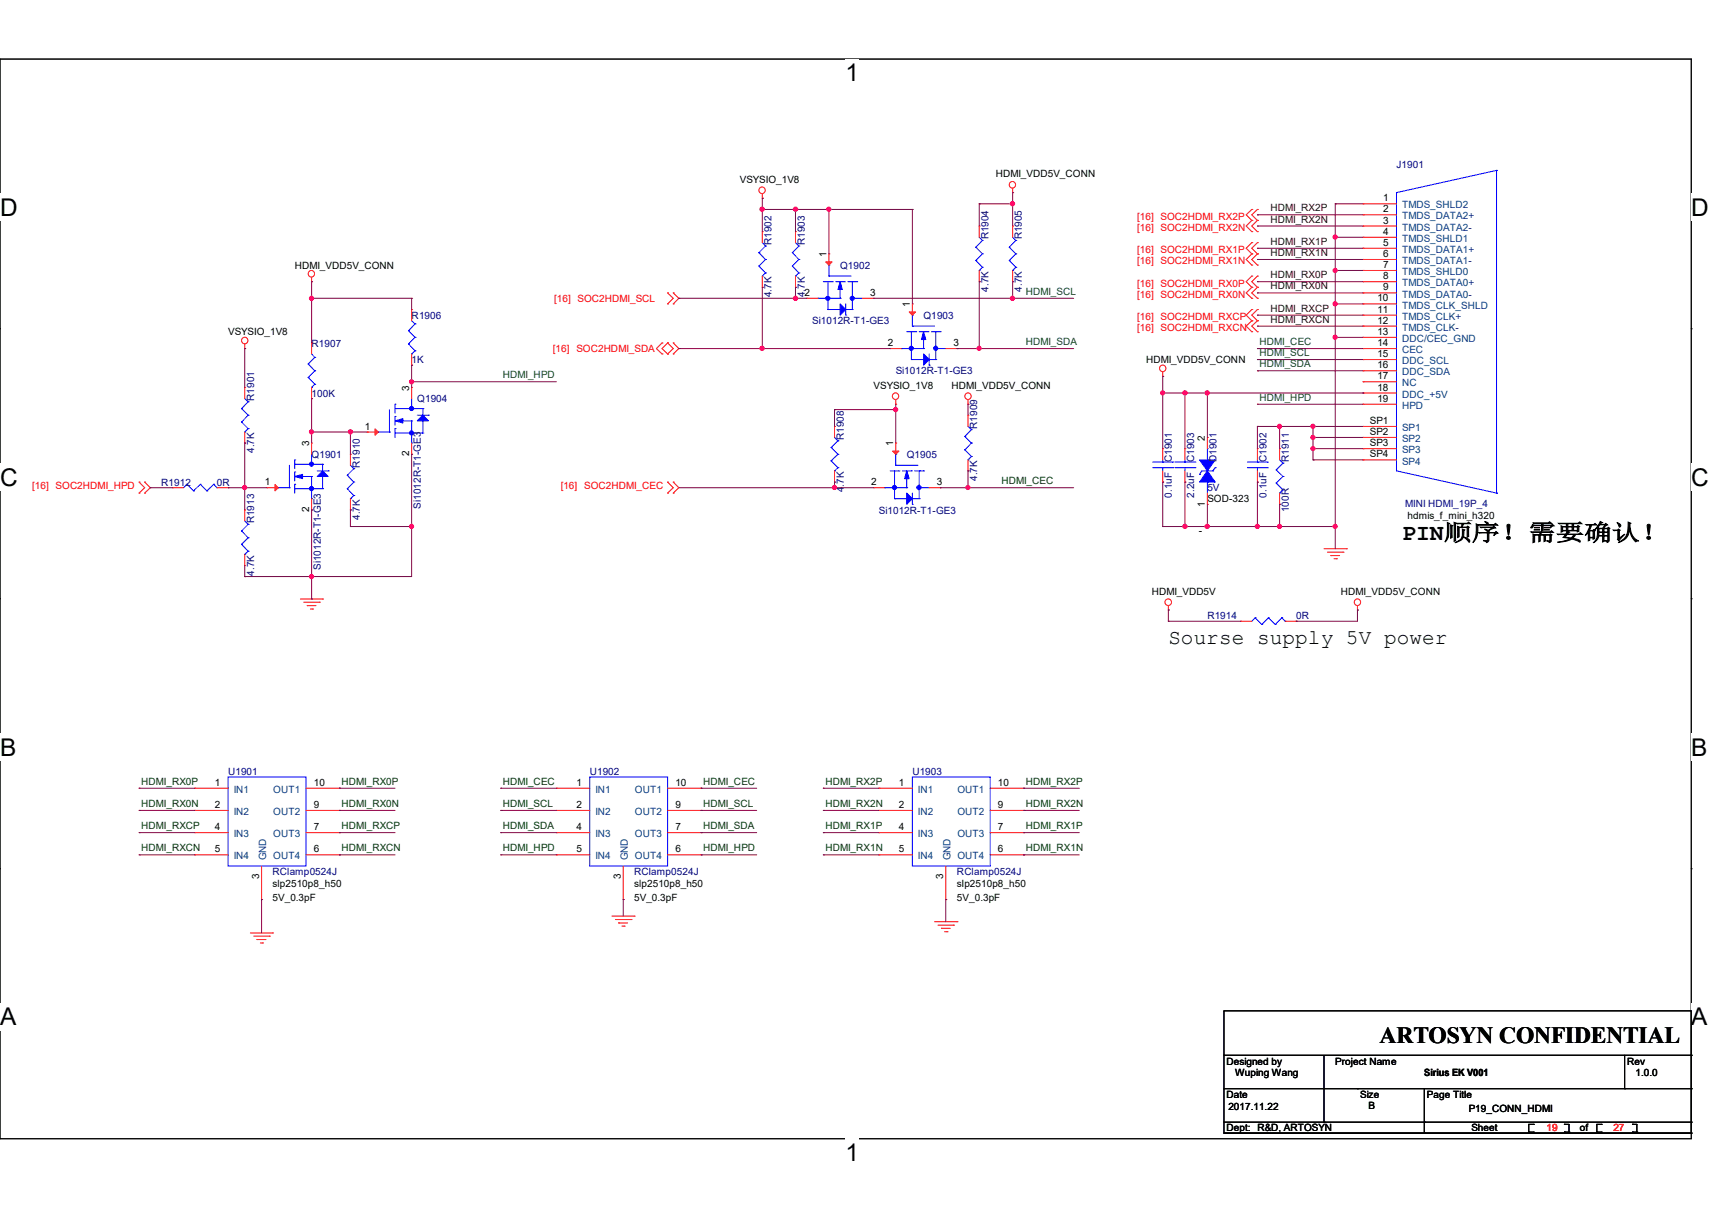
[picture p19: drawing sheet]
<svg xmlns="http://www.w3.org/2000/svg" width="297mm" height="210mm" viewBox="0 0 297 210" stroke-linecap="round" stroke-linejoin="round" font-family="sans-serif">
<defs><g id="words">
<g font-size="4.2">
<text x="146.7" y="14.1">1</text>
<text x="0" y="37.4">D</text>
<text x="293.4" y="37.4">D</text>
<text x="0" y="84.2">C</text>
<text x="293.4" y="84.2">C</text>
<text x="0" y="131">B</text>
<text x="293.4" y="131">B</text>
<text x="0" y="177.8">A</text>
<text x="293.4" y="177.8">A</text>
<text x="146.7" y="201.3">1</text>
</g>
<g font-size="4">
<text x="243.2" y="93.7">PIN顺序！需要确认！</text>
<text x="239.4" y="180.9">ARTOSYN CONFIDENTIAL</text>
</g>
<text font-size="3.6" x="202.7" y="111.6">Sourse supply 5V power</text>
<g font-size="1.7" fill="#000080">
<text x="242.3" y="29.2">J1901</text>
<text x="171.5" y="41.5" transform="rotate(-90 171.5 41.5)">R1904</text>
<text x="177.3" y="41.5" transform="rotate(-90 177.3 41.5)">R1905</text>
<text x="133.9" y="42.5" transform="rotate(-90 133.9 42.5)">R1902</text>
<text x="139.6" y="42.5" transform="rotate(-90 139.6 42.5)">R1903</text>
<text x="145.7" y="46.6">Q1902</text>
<text x="133.9" y="51.6" transform="rotate(-90 133.9 51.6)">4.7K</text>
<text x="139.6" y="51.6" transform="rotate(-90 139.6 51.6)">4.7K</text>
<text x="171.5" y="50.6" transform="rotate(-90 171.5 50.6)">4.7K</text>
<text x="177.3" y="50.6" transform="rotate(-90 177.3 50.6)">4.7K</text>
<text x="71.4" y="55.3">R1906</text>
<text x="140.9" y="56.3">Si1012R-T1-GE3</text>
<text x="160.2" y="55.3">Q1903</text>
<text x="54.1" y="60.1">R1907</text>
<text x="71.4" y="63">1K</text>
<text x="155.4" y="64.9">Si1012R-T1-GE3</text>
<text x="44.1" y="69.5" transform="rotate(-90 44.1 69.5)">R1901</text>
<text x="54.1" y="68.8">100K</text>
<text x="72.4" y="69.8">Q1904</text>
<text x="146.4" y="76.3" transform="rotate(-90 146.4 76.3)">R1908</text>
<text x="169.5" y="74.3" transform="rotate(-90 169.5 74.3)">R1909</text>
<text x="44.1" y="78.6" transform="rotate(-90 44.1 78.6)">4.7K</text>
<text x="54.1" y="79.4">Q1901</text>
<text x="62.4" y="81.1" transform="rotate(-90 62.4 81.1)">R1910</text>
<text x="157.3" y="79.4">Q1905</text>
<text x="169.5" y="83.4" transform="rotate(-90 169.5 83.4)">4.7K</text>
<text x="203.3" y="80.1" transform="rotate(-90 203.3 80.1)">C1901</text>
<text x="207.2" y="80.1" transform="rotate(-90 207.2 80.1)">C1903</text>
<text x="211.1" y="80.1" transform="rotate(-90 211.1 80.1)">D1901</text>
<text x="219.7" y="80.1" transform="rotate(-90 219.7 80.1)">C1902</text>
<text x="223.6" y="80.1" transform="rotate(-90 223.6 80.1)">R1911</text>
<text x="28" y="84.2">R1912</text>
<text x="37.6" y="84.2">0R</text>
<text x="73" y="88.2" transform="rotate(-90 73 88.2)">Si1012R-T1-GE3</text>
<text x="146.4" y="85.3" transform="rotate(-90 146.4 85.3)">4.7K</text>
<text x="152.5" y="89.1">Si1012R-T1-GE3</text>
<text x="203.3" y="86.3" transform="rotate(-90 203.3 86.3)">0.1uF</text>
<text x="207.2" y="86.3" transform="rotate(-90 207.2 86.3)">2.2uF</text>
<text x="209.5" y="85.2">5V</text>
<text x="219.7" y="86.3" transform="rotate(-90 219.7 86.3)">0.1uF</text>
<text x="223.6" y="88.8" transform="rotate(-90 223.6 88.8)">100R</text>
<text x="243.8" y="87.9">MINI HDMI_19P_4</text>
<text x="44.1" y="90.8" transform="rotate(-90 44.1 90.8)">R1913</text>
<text x="62.4" y="90.2" transform="rotate(-90 62.4 90.2)">4.7K</text>
<text x="44.1" y="99.8" transform="rotate(-90 44.1 99.8)">4.7K</text>
<text x="55.7" y="98.8" transform="rotate(-90 55.7 98.8)">Si1012R-T1-GE3</text>
<text x="209.5" y="107.4">R1914</text>
<text x="224.9" y="107.4">0R</text>
<text x="39.6" y="134.4">U1901</text>
<text x="102.3" y="134.4">U1902</text>
<text x="158.3" y="134.4">U1903</text>
<text x="47.3" y="151.8">RClamp0524J</text>
<text x="110" y="151.8">RClamp0524J</text>
<text x="166" y="151.8">RClamp0524J</text>
</g>
<g font-size="1.7">
<text x="128.4" y="31.7">VSYSIO_1V8</text>
<text x="172.8" y="30.8">HDMI_VDD5V_CONN</text>
<text x="239.9" y="34.9">1</text>
<text x="239.9" y="36.8">2</text>
<text x="239.9" y="38.8">3</text>
<text x="239.9" y="40.7">4</text>
<text x="51.1" y="46.6">HDMI_VDD5V_CONN</text>
<text x="143.4" y="44.6" transform="rotate(-90 143.4 44.6)">1</text>
<text x="239.9" y="42.6">5</text>
<text x="239.9" y="44.6">6</text>
<text x="239.9" y="46.5">7</text>
<text x="139.6" y="51.3">2</text>
<text x="151" y="51.3">3</text>
<text x="157.9" y="53.3" transform="rotate(-90 157.9 53.3)">1</text>
<text x="239" y="52.3">10</text>
<text x="239.9" y="48.4">8</text>
<text x="239.9" y="50.4">9</text>
<text x="39.6" y="58.2">VSYSIO_1V8</text>
<text x="239" y="54.2">11</text>
<text x="239" y="56.1">12</text>
<text x="239" y="58.1">13</text>
<text x="154" y="60">2</text>
<text x="165.4" y="60">3</text>
<text x="198.8" y="63">HDMI_VDD5V_CONN</text>
<text x="239" y="60">14</text>
<text x="239" y="61.9">15</text>
<text x="239" y="63.9">16</text>
<text x="239" y="65.8">17</text>
<text x="71" y="67.8" transform="rotate(-90 71 67.8)">3</text>
<text x="151.6" y="67.4">VSYSIO_1V8</text>
<text x="165.1" y="67.4">HDMI_VDD5V_CONN</text>
<text x="239" y="67.7">18</text>
<text x="239" y="69.7">19</text>
<text x="53.6" y="77.4" transform="rotate(-90 53.6 77.4)">3</text>
<text x="63.3" y="74.5">1</text>
<text x="155" y="77.4" transform="rotate(-90 155 77.4)">1</text>
<text x="209" y="76.5" transform="rotate(-90 209 76.5)">2</text>
<text x="237.7" y="73.5">SP1</text>
<text x="237.7" y="75.4">SP2</text>
<text x="237.7" y="77.4">SP3</text>
<text x="71" y="79.2" transform="rotate(-90 71 79.2)">2</text>
<text x="237.7" y="79.3">SP4</text>
<text x="45.9" y="84.2">1</text>
<text x="53.6" y="88.8" transform="rotate(-90 53.6 88.8)">2</text>
<text x="151.1" y="84.2">2</text>
<text x="162.6" y="84.2">3</text>
<text x="209" y="87.8" transform="rotate(-90 209 87.8)">1</text>
<text x="209.5" y="87.1">SOD-323</text>
<text x="208" y="92.5">-</text>
<text x="244.2" y="90">hdmis_f_mini_h320</text>
<text x="199.8" y="103.2">HDMI_VDD5V</text>
<text x="232.6" y="103.2">HDMI_VDD5V_CONN</text>
<text x="37.3" y="136.3">1</text>
<text x="54.4" y="136.3">10</text>
<text x="100" y="136.3">1</text>
<text x="117.2" y="136.3">10</text>
<text x="156" y="136.3">1</text>
<text x="173.1" y="136.3">10</text>
<text x="37.3" y="140.1">2</text>
<text x="37.3" y="144">4</text>
<text x="54.4" y="144">7</text>
<text x="54.4" y="140.1">9</text>
<text x="100" y="140.1">2</text>
<text x="100" y="144">4</text>
<text x="117.2" y="144">7</text>
<text x="117.2" y="140.1">9</text>
<text x="156" y="140.1">2</text>
<text x="156" y="144">4</text>
<text x="173.1" y="144">7</text>
<text x="173.1" y="140.1">9</text>
<text x="37.3" y="147.8">5</text>
<text x="54.4" y="147.8">6</text>
<text x="100" y="147.8">5</text>
<text x="117.2" y="147.8">6</text>
<text x="156" y="147.8">5</text>
<text x="173.1" y="147.8">6</text>
<text x="45" y="152.5" transform="rotate(-90 45 152.5)">3</text>
<text x="47.3" y="153.8">slp2510p8_h50</text>
<text x="107.7" y="152.5" transform="rotate(-90 107.7 152.5)">3</text>
<text x="110" y="153.8">slp2510p8_h50</text>
<text x="163.7" y="152.5" transform="rotate(-90 163.7 152.5)">3</text>
<text x="166" y="153.8">slp2510p8_h50</text>
<text x="47.3" y="156.2">5V_0.3pF</text>
<text x="110" y="156.2">5V_0.3pF</text>
<text x="166" y="156.2">5V_0.3pF</text>
<text x="212.8" y="184.6">Designed by</text>
<text x="231.6" y="184.6">Project Name</text>
<text x="282.3" y="184.6">Rev</text>
<text x="212.8" y="190.4">Date</text>
<text x="214.3" y="186.6">Wuping Wang</text>
<text x="236" y="190.4">Size</text>
<text x="247.1" y="186.6">Sirius EK V001</text>
<text x="247.6" y="190.4">Page Title</text>
<text x="283.8" y="186.6">1.0.0</text>
<text x="212.8" y="196.2">Dept: R&amp;D, ARTOSYN</text>
<text x="213.1" y="192.5">2017.11.22</text>
<text x="237.4" y="192.4">B</text>
<text x="254.8" y="192.9">P19_CONN_HDMI</text>
<text x="255.3" y="196.2">Sheet</text>
<text x="274.1" y="196.2">of</text>
</g>
<g font-size="1.7" fill="#f00">
<text x="197.3" y="38.1">[16] SOC2HDMI_RX2P</text>
<text x="197.3" y="40">[16] SOC2HDMI_RX2N</text>
<text x="197.3" y="43.9">[16] SOC2HDMI_RX1P</text>
<text x="197.3" y="45.8">[16] SOC2HDMI_RX1N</text>
<text x="96.1" y="52.4">[16] SOC2HDMI_SCL</text>
<text x="197.3" y="49.7">[16] SOC2HDMI_RX0P</text>
<text x="197.3" y="51.6">[16] SOC2HDMI_RX0N</text>
<text x="197.3" y="55.5">[16] SOC2HDMI_RXCP</text>
<text x="197.3" y="57.4">[16] SOC2HDMI_RXCN</text>
<text x="95.9" y="61.1">[16] SOC2HDMI_SDA</text>
<text x="5.6" y="84.8">[16] SOC2HDMI_HPD</text>
<text x="97.3" y="84.8">[16] SOC2HDMI_CEC</text>
<text x="268.3" y="196.2">19</text>
<text x="279.9" y="196.2">27</text>
</g>
<g font-size="1.7" fill="#400000">
<text x="220.4" y="36.7">HDMI_RX2P</text>
<text x="220.4" y="38.6">HDMI_RX2N</text>
<text x="220.4" y="42.5">HDMI_RX1P</text>
<text x="220.4" y="44.4">HDMI_RX1N</text>
<text x="220.4" y="48.3">HDMI_RX0P</text>
<text x="220.4" y="50.2">HDMI_RX0N</text>
<text x="220.4" y="54.1">HDMI_RXCP</text>
<text x="220.4" y="56">HDMI_RXCN</text>
</g>
<g font-size="1.7" fill="#004080">
<text x="243.2" y="36.2">TMDS_SHLD2</text>
<text x="243.2" y="38.1">TMDS_DATA2+</text>
<text x="243.2" y="40">TMDS_DATA2-</text>
<text x="243.2" y="42">TMDS_SHLD1</text>
<text x="243.2" y="43.9">TMDS_DATA1+</text>
<text x="243.2" y="45.8">TMDS_DATA1-</text>
<text x="243.2" y="47.7">TMDS_SHLD0</text>
<text x="243.2" y="49.7">TMDS_DATA0+</text>
<text x="243.2" y="51.6">TMDS_DATA0-</text>
<text x="243.2" y="53.5">TMDS_CLK_SHLD</text>
<text x="243.2" y="55.5">TMDS_CLK+</text>
<text x="243.2" y="57.4">TMDS_CLK-</text>
<text x="243.2" y="59.3">DDC/CEC_GND</text>
<text x="243.2" y="61.3">CEC</text>
<text x="243.2" y="63.2">DDC_SCL</text>
<text x="243.2" y="65.1">DDC_SDA</text>
<text x="243.2" y="67">NC</text>
<text x="243.2" y="69">DDC_+5V</text>
<text x="243.2" y="70.9">HPD</text>
<text x="243.2" y="74.8">SP1</text>
<text x="243.2" y="76.7">SP2</text>
<text x="243.2" y="78.6">SP3</text>
<text x="243.2" y="80.6">SP4</text>
<text x="40.6" y="137.5">IN1</text>
<text x="47.4" y="137.5">OUT1</text>
<text x="103.3" y="137.5">IN1</text>
<text x="110.1" y="137.5">OUT1</text>
<text x="159.3" y="137.5">IN1</text>
<text x="166.1" y="137.5">OUT1</text>
<text x="40.6" y="141.3">IN2</text>
<text x="47.4" y="141.3">OUT2</text>
<text x="103.3" y="141.3">IN2</text>
<text x="110.1" y="141.3">OUT2</text>
<text x="159.3" y="141.3">IN2</text>
<text x="166.1" y="141.3">OUT2</text>
<text x="40.6" y="145.2">IN3</text>
<text x="40.6" y="149.1">IN4</text>
<text x="46.2" y="149.2" transform="rotate(-90 46.2 149.2)">GND</text>
<text x="47.4" y="149.1">OUT4</text>
<text x="47.4" y="145.2">OUT3</text>
<text x="103.3" y="145.2">IN3</text>
<text x="103.3" y="149.1">IN4</text>
<text x="108.9" y="149.2" transform="rotate(-90 108.9 149.2)">GND</text>
<text x="110.1" y="149.1">OUT4</text>
<text x="110.1" y="145.2">OUT3</text>
<text x="159.3" y="145.2">IN3</text>
<text x="159.3" y="149.1">IN4</text>
<text x="164.9" y="149.2" transform="rotate(-90 164.9 149.2)">GND</text>
<text x="166.1" y="149.1">OUT4</text>
<text x="166.1" y="145.2">OUT3</text>
</g>
<g font-size="1.7" fill="#004040">
<text x="178" y="51.1">HDMI_SCL</text>
<text x="178" y="59.9">HDMI_SDA</text>
<text x="218.5" y="59.9">HDMI_CEC</text>
<text x="87.2" y="65.6">HDMI_HPD</text>
<text x="218.5" y="61.8">HDMI_SCL</text>
<text x="218.5" y="63.7">HDMI_SDA</text>
<text x="218.5" y="69.5">HDMI_HPD</text>
</g>
<g font-size="1.7" fill="#004000">
<text x="173.7" y="84">HDMI_CEC</text>
<text x="24.5" y="136.1">HDMI_RX0P</text>
<text x="59.3" y="136.1">HDMI_RX0P</text>
<text x="87.2" y="136.1">HDMI_CEC</text>
<text x="122" y="136.1">HDMI_CEC</text>
<text x="143.2" y="136.1">HDMI_RX2P</text>
<text x="178" y="136.1">HDMI_RX2P</text>
<text x="24.5" y="140">HDMI_RX0N</text>
<text x="24.5" y="143.8">HDMI_RXCP</text>
<text x="59.3" y="140">HDMI_RX0N</text>
<text x="59.3" y="143.8">HDMI_RXCP</text>
<text x="87.2" y="140">HDMI_SCL</text>
<text x="87.2" y="143.8">HDMI_SDA</text>
<text x="122" y="140">HDMI_SCL</text>
<text x="122" y="143.8">HDMI_SDA</text>
<text x="143.2" y="140">HDMI_RX2N</text>
<text x="143.2" y="143.8">HDMI_RX1P</text>
<text x="178" y="140">HDMI_RX2N</text>
<text x="178" y="143.8">HDMI_RX1P</text>
<text x="24.5" y="147.7">HDMI_RXCN</text>
<text x="59.3" y="147.7">HDMI_RXCN</text>
<text x="87.2" y="147.7">HDMI_HPD</text>
<text x="122" y="147.7">HDMI_HPD</text>
<text x="143.2" y="147.7">HDMI_RX1N</text>
<text x="178" y="147.7">HDMI_RX1N</text>
</g>
</g></defs>
<path d="M0 10.2h293.4v187.3h-293.4z" fill="none" stroke="#000" stroke-width=".17"/>
<g fill="#fff">
<path d="M146.7 10.2h2.4v4.8h-2.4z"/>
<path d="M146.7 197.5h2.4v4.7h-2.4z"/>
<path d="M0 33.6h3v4.8h-3z"/>
<path d="M293.4 33.6h3.1v4.8h-3.1z"/>
<path d="M0 80.4h3v4.7h-3z"/>
<path d="M293.4 80.4h3.1v4.7h-3.1z"/>
</g>
<path d="M0 57h.1M293.4 57h.1" fill="none" stroke="#000" stroke-width=".17"/>
<g fill="#fff">
<path d="M0 127.2h2.8v4.8h-2.8z"/>
<path d="M293.4 127.2h2.8v4.8h-2.8z"/>
</g>
<path d="M0 103.8h.1M293.4 103.8h.1" fill="none" stroke="#000" stroke-width=".17"/>
<g fill="#fff">
<path d="M0 174h2.8v4.8h-2.8z"/>
<path d="M293.3 174h2.9v4.8h-2.9z"/>
</g>
<g fill="none" stroke="#000" stroke-width=".17">
<path d="M0 150.7h.1M293.4 150.7h.1M212.3 175.3h81.1v21.2h-81.1zM212.3 183h81.1M212.3 194.6h81.1M212.3 188.8h81.1M212.3 196.5h81.1M229.7 194.6h.1M229.7 183v11.6M235.5 188.8h.1M247.1 194.6h.1M247.1 196.5h.1"/>
<path d="M247.1 188.8v7.7M265.2 196.3h.1M265.2 196.3h.8M266 195h.1M266 196.3h.1M266 195h-.8v1.3M271.4 196.3h.1M271.4 195h.1M271.4 195h.8v1.3M271.4 196.3h.8M272.2 196.3h.1M277 196.3h.1"/>
<path d="M277 196.3h.8M277.8 195h.1M277.8 196.3h.1M277.8 195h-.8v1.3M281.9 188.8h.1M281.9 183v5.8M283.2 196.3h.1M283.2 195h.1M283.2 195h.8v1.3M283.2 196.3h.8M284 196.3h.1M293.4 183h.1"/>
<path d="M293.4 194.6h.1M293.4 188.8h.1M293.4 196.5h.1"/>
</g>
<g fill="none" stroke="#f00" stroke-width=".17">
<path d="M132.2 34.4h.1M132.2 33.6v.8M169.9 39.2h.1M169.9 39.2v1.9M175.7 33.4h.1M175.7 39.2h.1M175.7 32.6v.8M175.7 39.2v1.9M217.2 36.3h.1M217.2 38.2h.1M217.2 36.3l-1 1 1 .9M217.2 38.2l-1 1 1 1"/>
<path d="M218.1 36.3h.1M218.1 38.2h.1M218.1 36.3l-.9 1 .9 .9M218.1 38.2l-.9 1 .9 1M236.5 35.3h.1M236.5 37.3h.1M236.5 39.2h.1M236.5 35.3h5.8M236.5 37.3h5.8M236.5 39.2h5.8M42.5 59.6v.9M54.1 48.9h.1"/>
<path d="M54.1 59.5h.1M54.1 48.1v.8M54.1 59.5v1.9M71.4 53.7h.1M71.4 53.7v1.9M114.9 59.5h.1M114.9 59.5l-1 1 1 .9M115.8 59.5h.1M115.8 52.7h.1M115.8 50.8h.1M115.8 59.5l1 1-1 .9M115.8 59.5l-.9 1 .9 .9"/>
<path d="M115.8 50.8l1 .9-1 1M116.8 59.5h.1M116.8 50.8h.1M116.8 52.7h.1M116.8 59.5l1 1-1 .9M116.8 50.8l1 .9-1 1M132.2 40.2h.1M132.2 49.8h.1M132.2 40.2v1.9M132.2 47.9v1.9M138 40.2h.1M138 49.8h.1"/>
<path d="M138 40.2v1.9M138 47.9v1.9M140 51.7h.1M140 51.7h1.9M143.8 44h.1M143.8 44v2M149.6 51.7h2M151.6 51.7h.1M158.3 52.7h.1M158.3 52.7v2M169.9 48.9h.1M169.9 46.9v2"/>
<path d="M175.7 48.9h.1M175.7 46.9v2M217.2 40.2h.1M217.2 42.1h.1M217.2 44h.1M217.2 46h.1M217.2 47.9h.1M217.2 49.8h.1M217.2 51.7h.1M217.2 53.7h.1M217.2 55.6h.1M217.2 57.5h.1"/>
<path d="M217.2 42.1l-1 1 1 .9M217.2 44l-1 1 1 1M217.2 47.9l-1 1 1 .9M217.2 49.8l-1 1 1 .9M217.2 53.7l-1 1 1 .9M217.2 55.6l-1 1 1 .9M218.1 40.2h.1M218.1 42.1h.1M218.1 44h.1M218.1 46h.1M218.1 47.9h.1M218.1 49.8h.1"/>
<path d="M218.1 51.7h.1M218.1 53.7h.1M218.1 55.6h.1M218.1 57.5h.1M218.1 42.1l-.9 1 .9 .9M218.1 44l-.9 1 .9 1M218.1 47.9l-.9 1 .9 .9M218.1 49.8l-.9 1 .9 .9M218.1 53.7l-.9 1 .9 .9M218.1 55.6l-.9 1 .9 .9M236.5 41.1h.1M236.5 43.1h.1"/>
<path d="M236.5 45h.1M236.5 46.9h.1M236.5 48.9h.1M236.5 50.8h.1M236.5 52.7h.1M236.5 54.7h.1M236.5 56.6h.1M236.5 58.5h.1M236.5 41.1h5.8M236.5 43.1h5.8M236.5 45h5.8M236.5 46.9h5.8"/>
<path d="M236.5 48.9h5.8M236.5 50.8h5.8M236.5 52.7h5.8M236.5 54.7h5.8M236.5 56.6h5.8M236.5 58.5h5.8M42.5 60.5h.1M42.5 67.2h.1M42.5 76.8h.1M42.5 67.2v1.9M42.5 74.9v1.9M54.1 69.1h.1"/>
<path d="M54.1 76.8h.1M54.1 67.2v1.9M54.1 76.8v2M60.8 78.8h.1M60.8 78.8v1.9M63.7 74.9h.1M63.7 74.9h1.9M71.4 63.3h.1M71.4 67.2h.1M71.4 78.8h.1M71.4 61.4v1.9M71.4 67.2v1.9"/>
<path d="M71.4 76.8v2M114.9 61.4h.1M115.8 61.4h.1M116.8 61.4h.1M144.8 74h.1M144.8 74v1.9M154.4 60.5h.1M154.4 60.5h2M155.4 70.1h.1M155.4 76.8h.1M155.4 69.3v.8M155.4 76.8v2"/>
<path d="M164.1 60.5h1.9M166 60.5h.1M167.9 70.1h.1M167.9 72h.1M167.9 69.3v.8M167.9 72v2M167.9 79.8v1.9M201.7 65.3h.1M201.7 77.8h.1M201.7 64.5v.8M201.7 77.8v2M205.6 77.8h.1"/>
<path d="M205.6 77.8v2M209.5 75.9h.1M209.5 75.9v1.9M218.1 77.8h.1M218.1 77.8v2M222 77.8h.1M222 77.8v2M236.5 60.5h.1M236.5 62.4h.1M236.5 64.3h.1M236.5 66.2h.1M236.5 68.2h.1"/>
<path d="M236.5 70.1h.1M236.5 74h.1M236.5 75.9h.1M236.5 77.8h.1M236.5 79.8h.1M236.5 60.5h5.8M236.5 62.4h5.8M236.5 64.3h5.8M236.5 66.2h5.8M236.5 68.2h5.8M236.5 70.1h5.8M236.5 74h5.8"/>
<path d="M236.5 75.9h5.8M236.5 77.8h5.8M236.5 79.8h5.8M24.1 83.6h.1M24.1 85.5h.1M24.1 83.6l1 1-1 .9M25.1 85.5h.1M25.1 83.6h.1M25.1 83.6l1 1-1 .9M29.9 84.6h.1M29.9 84.6h1.9M37.6 84.6h2"/>
<path d="M39.6 84.6h.1M42.5 88.4h.1M42.5 98.1h.1M42.5 88.4v1.9M42.5 96.1v2M46.3 84.6h.1M46.3 84.6h2M54.1 88.4h.1M54.1 86.5v1.9M60.8 88.4h.1M60.8 86.5v1.9M115.8 83.6h.1"/>
<path d="M115.8 85.5h.1M115.8 83.6l1 1-1 .9M116.8 85.5h.1M116.8 83.6h.1M116.8 83.6l1 1-1 .9M144.8 83.6h.1M144.8 81.7v1.9M151.6 84.6h.1M151.6 84.6h1.9M161.2 84.6h1.9M163.1 84.6h.1M167.9 81.7h.1"/>
<path d="M201.7 83.6h.1M201.7 81.7v1.9M205.6 83.6h.1M205.6 81.7v1.9M209.5 87.5h.1M209.5 85.5v2M218.1 83.6h.1M218.1 81.7v1.9M222 87.5h.1M222 85.5v2M229.7 95.2h3.9M230.3 95.8h2.7"/>
<path d="M230.9 96.4h.1M230.9 96.4h1.5M231.4 96.9h.5M231.9 96.9h.1M233 95.8h.1M233.6 95.2h.1M52.1 103.9h3.9M52.7 104.4h2.7M53.3 105h.1M53.3 105h1.5M53.8 105.6h.4M54.2 105.6h.1"/>
<path d="M55.4 104.4h.1M56 103.9h.1M202.7 105.8h.1M202.7 105v.8M215.2 107.7h.1M215.2 107.7h2M223 107.7h1.9M224.9 107.7h.1M235.5 105.8h.1M235.5 105v.8M33.8 136.7h.1M33.8 136.7h5.8"/>
<path d="M53.1 136.7h5.8M58.9 136.7h.1M96.5 136.7h.1M96.5 136.7h5.8M115.8 136.7h5.8M121.6 136.7h.1M152.5 136.7h.1M152.5 136.7h5.8M171.8 136.7h5.8M177.6 136.7h.1M33.8 140.5h.1M33.8 144.4h.1"/>
<path d="M33.8 148.3h.1M33.8 140.5h5.8M33.8 144.4h5.8M33.8 148.3h5.8M45.4 156h.1M45.4 150.2v5.8M53.1 140.5h5.8M53.1 144.4h5.8M53.1 148.3h5.8M58.9 148.3h.1M58.9 144.4h.1M58.9 140.5h.1"/>
<path d="M96.5 140.5h.1M96.5 144.4h.1M96.5 148.3h.1M96.5 140.5h5.8M96.5 144.4h5.8M96.5 148.3h5.8M106.2 158.9h3.8M106.8 159.5h2.7M108.1 156h.1M108.1 150.2v5.8M109.5 159.5h.1M110 158.9h.1"/>
<path d="M115.8 140.5h5.8M115.8 144.4h5.8M115.8 148.3h5.8M121.6 148.3h.1M121.6 144.4h.1M121.6 140.5h.1M152.5 140.5h.1M152.5 144.4h.1M152.5 148.3h.1M152.5 140.5h5.8M152.5 144.4h5.8M152.5 148.3h5.8"/>
<path d="M162.1 159.9h3.9M164.1 156h.1M164.1 150.2v5.8M166 159.9h.1M171.8 140.5h5.8M171.8 144.4h5.8M171.8 148.3h5.8M177.6 148.3h.1M177.6 144.4h.1M177.6 140.5h.1M43.4 161.8h3.9M44 162.3h2.7"/>
<path d="M44.6 162.9h.1M44.6 162.9h1.5M45.2 163.5h.4M45.6 163.5h.1M46.7 162.3h.1M47.3 161.8h.1M107.3 160.1h.1M107.3 160.1h1.6M107.9 160.6h.4M108.3 160.6h.1M162.7 160.4h2.7M163.3 161h.1"/>
<path d="M163.3 161h1.5M163.9 161.6h.4M164.3 161.6h.1M165.4 160.4h.1"/>
<circle cx="132.2" cy="33" r=".56"/>
<circle cx="175.6" cy="32" r=".56"/>
<circle cx="42.4" cy="59.1" r=".56"/>
<circle cx="54" cy="47.5" r=".56"/>
<circle cx="155.4" cy="68.7" r=".56"/>
<circle cx="167.9" cy="68.7" r=".56"/>
<circle cx="201.7" cy="63.9" r=".56"/>
<circle cx="202.7" cy="104.4" r=".57"/>
<circle cx="235.5" cy="104.4" r=".56"/>
</g>
<g fill="none" stroke="#00f" stroke-width=".17">
<path d="M242.3 33.4h.1M242.3 33.4v48.3l17.3 3.8M259.6 29.5h.1M259.6 29.5l-17.3 3.9M259.6 29.5v56M70.9 57.4h.1M70.9 59.6h.1M70.9 57.4l1.1 1.1M70.9 59.6l1.1 1.2M71.4 55.6l.6 .6M72 56.2h.1M72 58.5h.1"/>
<path d="M72 56.2l-1.1 1.2M72 58.5l-1.1 1.1M131.7 43.8h.1M131.7 46.1h.1M131.7 43.8l1.1 1.2M131.7 46.1l1.1 1.2M132.2 47.9h.1M132.2 42.1l.6 .6M132.8 42.7h.1M132.8 45h.1M132.8 47.3h.1M132.8 42.7l-1.1 1.1"/>
<path d="M132.8 45l-1.1 1.1M132.8 47.3l-.6 .6M137.5 43.8h.1M137.5 46.1h.1M137.5 43.8l1.1 1.2M137.5 46.1l1.1 1.2M138 47.9h.1M138 42.1l.6 .6M138.6 42.7h.1M138.6 45h.1M138.6 47.3h.1M138.6 42.7l-1.1 1.1"/>
<path d="M138.6 45l-1.1 1.1M138.6 47.3l-.6 .6M141.9 51.7h.1M141.9 51.7h3.9M142.8 48.9h1.6M143.6 53.7h.1M143.6 48.9v4.8M143.6 53.7h2.2M143.8 47.9h.1M143.8 46h.1M143.8 47.9h3.9M143.8 46v1.9"/>
<path d="M144.4 48.9h.1M145 48.9h1.5M145.8 53.7h.1M145.8 51.7h.1M145.8 49.8v1.9M146.5 48.9h.1M146.7 54.7h.1M146.7 52.7v2M146.7 53.7h1.2M147.1 48.9h1.5M147.9 53.7h.1M147.9 48.9h.1"/>
<path d="M147.9 51.7h.1M147.9 48.9v4.8M147.9 51.7h1.7M148.6 48.9h.1M157.3 57.5h1.6M158.1 57.5v4.9M158.3 56.6h.1M158.3 54.7h.1M158.3 54.7v1.9M158.3 56.6h3.8M158.9 57.5h.1M159.5 57.5h1.5"/>
<path d="M160.2 58.5v2M161 57.5h.1M161.6 57.5h1.5M162.3 57.5h.1M162.3 57.5v4.9M163.1 57.5h.1M169.3 42.9h.1M169.3 45.2h.1M169.3 42.9l1.1 1.1M169.3 45.2l1.1 1.2M169.9 46.9h.1M169.9 41.1l.5 .6"/>
<path d="M170.4 41.7h.1M170.4 44h.1M170.4 46.4h.1M170.4 41.7l-1.1 1.2M170.4 44l-1.1 1.2M170.4 46.4l-.5 .5M175.1 42.9h.1M175.1 45.2h.1M175.1 42.9l1.1 1.1M175.1 45.2l1.1 1.2M175.7 46.9h.1M175.7 41.1l.5 .6"/>
<path d="M176.2 41.7h.1M176.2 44h.1M176.2 46.4h.1M176.2 41.7l-1.1 1.2M176.2 44l-1.1 1.2M176.2 46.4l-.5 .5M41.9 70.9h.1M41.9 73.2h.1M41.9 70.9l1.2 1.1M41.9 73.2l1.2 1.1M42.5 74.9h.1M42.5 69.1l.6 .6"/>
<path d="M43.1 69.7h.1M43.1 72h.1M43.1 74.3h.1M43.1 69.7l-1.2 1.2M43.1 72l-1.2 1.2M43.1 74.3l-.6 .6M51.1 79.8h.1M51.1 79.8v1.5M53.5 63.1h.1M53.5 65.4h.1M53.5 63.1l1.1 1.2M53.5 65.4l1.1 1.2"/>
<path d="M54.1 67.2h.1M54.1 61.4l.5 .6M54.1 78.8v1.7M54.6 62h.1M54.6 64.3h.1M54.6 66.6h.1M54.6 62l-1.1 1.1M54.6 64.3l-1.1 1.1M54.6 66.6l-.5 .6M65.6 74.9h.1M65.6 74.9h2M67.6 74.9h.1"/>
<path d="M67.6 71v3.9M68.5 74.3h.1M68.5 72.2h.1M68.5 70.1h.1M68.5 70.9h.1M68.5 70.1v1.5M68.5 72.2v1.5M68.5 74.3v1.6M68.5 75.1h4.9M68.5 70.9h4.9M69.5 73h1.9M71.4 61.4h.1"/>
<path d="M71.4 70.9h.1M71.4 73h.1M71.4 76.8h.1M71.4 69.1v1.8M71.4 73v3.8M72 60.8h.1M72 60.8l-.6 .6M72.4 72h1.9M73.4 75.1h.1M73.4 73h.1M73.4 70.9h.1M73.4 70.9v1.1"/>
<path d="M73.4 73v2.1M74.3 72h.1M144.2 77.6h.1M144.2 79.9h.1M144.2 77.6l1.2 1.2M144.2 79.9l1.2 1.2M144.8 75.9l.6 .6M145.4 76.5h.1M145.4 78.8h.1M145.4 76.5l-1.2 1.1M145.4 78.8l-1.2 1.1M155.4 78.8h.1"/>
<path d="M155.4 78.8v1.9M156.4 60.5h.1M156.4 60.5h3.8M158.1 62.4h.1M158.1 62.4h2.1M160.2 62.4h.1M160.2 60.5h.1M161.2 63.3h.1M161.2 61.4v1.9M161.2 62.4h1.1M162.3 62.4h.1M162.3 60.5h.1"/>
<path d="M162.3 60.5h1.8M167.4 75.7h.1M167.4 78h.1M167.4 75.7l1.1 1.1M167.4 78l1.1 1.2M167.9 79.8h.1M167.9 74l.6 .5M168.5 74.5h.1M168.5 76.8h.1M168.5 79.2h.1M168.5 74.5l-1.1 1.2M168.5 76.8l-1.1 1.2"/>
<path d="M168.5 79.2l-.6 .6M201.7 79.8v.3M205.6 79.8v.3M209.5 77.8h.1M209.5 77.8v2M218.1 79.8v.3M222 79.8l.6 .5M32.4 84h.1M32.4 84l-.6 .6M32.4 84l1.2 1.1M33.6 85.1h.1M34.8 84h.1"/>
<path d="M34.8 84l-1.2 1.1M34.8 84l1.1 1.1M35.9 85.1h.1M37.1 84h.1M37.1 84l-1.2 1.1M37.1 84l.5 .6M37.6 84.6h.1M41.9 92.1h.1M41.9 94.4h.1M41.9 92.1l1.2 1.2M41.9 94.4l1.2 1.2M42.5 96.1h.1"/>
<path d="M42.5 90.3l.6 .6M43.1 90.9h.1M43.1 93.3h.1M43.1 95.6h.1M43.1 90.9l-1.2 1.2M43.1 93.3l-1.2 1.1M43.1 95.6l-.6 .5M48.3 84.6h.1M48.3 84.6h1.9M50.2 84.6h.1M50.2 80.7v3.9M51.1 84h.1"/>
<path d="M51.1 81.9h.1M51.1 80.5h.1M51.1 81.9v1.5M51.1 84v1.5M51.1 84.8h4.9M51.1 80.5h4.9M52.1 82.6h2M54.1 80.5h.1M54.1 82.6h.1M54.1 86.5h.1M54.1 82.6v3.9M55 81.7h1.9"/>
<path d="M56 84.8h.1M56 82.6h.1M56 80.5h.1M56 80.5v1.2M56 82.6v2.2M56.9 81.7h.1M60.2 82.4h.1M60.2 84.8h.1M60.2 82.4l1.2 1.2M60.2 84.8l1.2 1.1M60.8 86.5h.1M60.8 80.7l.6 .6"/>
<path d="M61.4 81.3h.1M61.4 83.6h.1M61.4 85.9h.1M61.4 81.3l-1.2 1.1M61.4 83.6l-1.2 1.2M61.4 85.9l-.6 .6M144.8 81.7h.1M145.4 81.1h.1M145.4 81.1l-.6 .6M153.5 84.6h.1M153.5 84.6h3.8M154.4 81.7h1.6"/>
<path d="M155.2 86.5h.1M155.2 81.7v4.8M155.2 86.5h2.1M155.4 80.7h.1M155.4 80.7h3.9M156 81.7h.1M156.5 81.7h1.6M157.3 86.5h.1M157.3 84.6h.1M157.3 82.6v2M158.1 81.7h.1M158.3 87.5h.1"/>
<path d="M158.3 85.5v2M158.3 86.5h1.2M158.7 81.7h1.5M159.5 86.5h.1M159.5 81.7h.1M159.5 84.6h.1M159.5 84.6h1.7M159.5 81.7v4.8M160.2 81.7h.1M200 81.1h3.5M200 80.1h3.5M201.7 80.1h.1"/>
<path d="M201.7 81.1h.1M201.7 81.1v.6M203.5 81.1h.1M203.5 80.1h.1M203.8 81.1h3.5M203.8 80.1h3.5M205.6 80.1h.1M205.6 81.1h.1M205.6 81.1v.6M207.3 81.1h.1M207.3 80.1h.1M208.1 82.3h.1"/>
<path d="M209.5 83.6h.1M209.5 83.6v1.9M210.4 81.7h.1M210.4 81.7h-1.9l-.4 .6M210.8 81.1h.1M210.8 81.1l-.4 .6M216.4 81.1h3.5M216.4 80.1h3.5M218.1 80.1h.1M218.1 81.1h.1M218.1 81.1v.6M219.9 81.1h.1"/>
<path d="M219.9 80.1h.1M221.4 81.5h.1M221.4 83.8h.1M221.4 81.5l1.2 1.1M221.4 83.8l1.2 1.2M222 85.5h.1M222.6 80.3h.1M222.6 82.6h.1M222.6 85h.1M222.6 80.3l-1.2 1.2M222.6 82.6l-1.2 1.2M222.6 85l-.6 .5"/>
<path d="M259.6 85.5h.1M217.8 107.1h.1M217.8 107.1l-.6 .6M217.8 107.1l1.1 1.2M218.9 108.3h.1M220 107.1h.1M220 107.1l-1.1 1.2M220 107.1l1.2 1.2M221.2 108.3h.1M222.4 107.1h.1M222.4 107.1l-1.2 1.2M222.4 107.1l.6 .6"/>
<path d="M223 107.7h.1M39.6 134.7h13.5v15.5h-13.5zM102.3 134.7h13.5v15.5h-13.5zM158.3 134.7h13.5v15.5h-13.5z"/>
</g>
<g fill="#00f" stroke="#00f" stroke-width=".17">
<path d="M56 81.7l.9 .9h-1.9z"/>
<path d="M51.1 82.6l1.4-.3v.7z"/>
<path d="M157.3 85.5l1 1-1 1z"/>
<path d="M157.3 81.7l.4 1.3h-.8z"/>
<path d="M73.4 72l.9 1h-1.9z"/>
<path d="M68.5 73l1.4-.4v.8z"/>
<path d="M160.2 61.4l1 1-1 .9z"/>
<path d="M160.2 57.5l.4 1.4h-.7z"/>
<path d="M145.8 52.7l.9 1-.9 1z"/>
<path d="M145.8 48.9l.3 1.3h-.7z"/>
<path d="M209.5 81.7l1.3 1.9h-2.7z" fill-rule="evenodd"/>
<path d="M208.1 79.8h2.7l-1.3 1.9z" fill-rule="evenodd"/>
<circle cx="54" cy="80.5" r=".36"/>
<circle cx="54" cy="84.7" r=".36"/>
<circle cx="159.4" cy="84.5" r=".37"/>
<circle cx="155.2" cy="84.5" r=".36"/>
<circle cx="71.4" cy="70.8" r=".36"/>
<circle cx="71.4" cy="75.1" r=".36"/>
<circle cx="162.3" cy="60.4" r=".36"/>
<circle cx="158.1" cy="60.4" r=".36"/>
<circle cx="147.8" cy="51.7" r=".36"/>
<circle cx="143.6" cy="51.7" r=".36"/>
</g>
<g fill="#f00" stroke="#f00" stroke-width=".17">
<path d="M47.7 84l.6 .6-.6 .5z"/>
<path d="M154.9 78.2h1.1l-.6 .6z"/>
<path d="M65.1 74.4l.5 .5-.5 .6z"/>
<path d="M157.7 54.1h1.1l-.5 .6z"/>
<path d="M143.3 45.4h1.1l-.6 .6z"/>
</g>
<g fill="none" stroke="#800040" stroke-width=".17">
<path d="M132.2 36.3h.1M132.2 34.4h.1M132.2 36.3h26.1M132.2 34.4v5.8M138 36.3h.1M138 36.3v3.9M143.8 36.3h.1M143.8 36.3v7.7M158.3 36.3h.1M158.3 36.3v16.4M169.9 35.3h.1M169.9 35.3h5.8"/>
<path d="M169.9 35.3v3.9M175.7 35.3h.1M175.7 33.4h.1M175.7 33.4v5.8M218.1 37.3h.1M218.1 39.2h.1M218.1 37.3h18.4M218.1 39.2h18.4M231.6 35.3h.1M231.6 35.3h4.9M231.6 35.3v59.9M54.1 48.9h.1"/>
<path d="M54.1 51.7h.1M54.1 48.9v10.6M54.1 51.7h17.3M71.4 51.7h.1M71.4 51.7v2M117.8 51.7h.1M117.8 51.7h22.2M132.2 49.8h.1M132.2 49.8v10.7M138 49.8h.1M138 51.7h.1M138 49.8v1.9"/>
<path d="M151.6 51.7h34.7M169.9 48.9h.1M169.9 48.9v11.6M175.7 48.9h.1M175.7 51.7h.1M175.7 48.9v2.8M218.1 43.1h.1M218.1 45h.1M218.1 48.9h.1M218.1 50.8h.1M218.1 54.7h.1M218.1 56.6h.1"/>
<path d="M218.1 43.1h18.4M218.1 45h18.4M218.1 48.9h18.4M218.1 50.8h18.4M218.1 54.7h18.4M218.1 56.6h18.4M231.6 41.1h.1M231.6 46.9h.1M231.6 52.7h.1M231.6 58.5h.1M231.6 41.1h4.9M231.6 46.9h4.9"/>
<path d="M231.6 52.7h4.9M231.6 58.5h4.9M42.5 60.5h.1M42.5 76.8h.1M42.5 60.5v6.7M42.5 76.8v11.6M54.1 69.1h.1M54.1 74.9h.1M54.1 69.1v7.7M54.1 74.9h9.6M60.8 74.9h.1M60.8 74.9v3.9"/>
<path d="M71.4 63.3h.1M71.4 66.2h.1M71.4 78.8h.1M71.4 63.3v3.9M71.4 78.8v21.2h-28.9M71.4 66.2h25.1M117.8 60.5h.1M117.8 60.5h36.6M132.2 60.5h.1M144.8 71h.1M144.8 71v3M144.8 71h10.6"/>
<path d="M155.4 71h.1M155.4 70.1v6.7M166 60.5h.1M166 60.5h20.3M167.9 70.1h.1M167.9 70.1v1.9M169.9 60.5h.1M201.7 65.3h.1M201.7 68.2h.1M201.7 68.2h34.8M201.7 65.3v12.5M205.6 68.2h.1"/>
<path d="M205.6 68.2v9.6M209.5 68.2h.1M209.5 68.2v7.7M218.1 74h.1M218.1 60.5h.1M218.1 62.4h.1M218.1 64.3h.1M218.1 70.1h.1M218.1 74h18.4M218.1 74v3.8M218.1 60.5h18.4M218.1 62.4h18.4"/>
<path d="M218.1 64.3h18.4M218.1 70.1h18.4M222 74h.1M222 74v3.8M227.8 75.9h.1M227.8 74h.1M227.8 77.8h.1M227.8 79.8h.1M227.8 75.9h8.7M227.8 74v5.8M227.8 77.8h8.7M227.8 79.8h8.7"/>
<path d="M236.5 68.2h.1M26.1 84.6h.1M26.1 84.6h3.8M39.6 84.6h.1M39.6 84.6h6.7M42.5 84.6h.1M42.5 100h.1M42.5 98.1v1.9M54.1 88.4h.1M54.1 100h.1M54.1 88.4v15.5M60.8 88.4h.1"/>
<path d="M60.8 91.3h.1M60.8 91.3h10.6M60.8 88.4v2.9M71.4 91.3h.1M117.8 84.6h33.8M144.8 84.6h.1M144.8 83.6h.1M144.8 83.6v1M163.1 84.6h.1M163.1 84.6h23.2M167.9 81.7h.1M167.9 84.6h.1"/>
<path d="M167.9 81.7v2.9M201.7 83.6h.1M201.7 91.3h.1M201.7 91.3h29.9M201.7 83.6v7.7M205.6 83.6h.1M205.6 83.6v7.7M209.5 91.3h.1M209.5 87.5v3.8M218.1 83.6h.1M218.1 91.3h.1M218.1 83.6v7.7"/>
<path d="M222 91.3h.1M222 87.5h.1M222 87.5v3.8M231.6 91.3h.1M54.1 103.9h.1M202.7 107.7h.1M202.7 105.8h.1M202.7 107.7h12.5M202.7 105.8v1.9M224.9 107.7h.1M235.5 105.8h.1M235.5 105.8v1.9h-10.6"/>
<path d="M24.1 136.7h.1M24.1 136.7h9.7M58.9 136.7h.1M58.9 136.7h9.6M86.9 136.7h.1M86.9 136.7h9.6M121.6 136.7h.1M121.6 136.7h9.7M142.8 136.7h.1M142.8 136.7h9.7M177.6 136.7h.1M177.6 136.7h9.6"/>
<path d="M24.1 140.5h.1M24.1 144.4h.1M24.1 148.3h.1M24.1 140.5h9.7M24.1 144.4h9.7M24.1 148.3h9.7M45.4 156h.1M45.4 156v5.8M58.9 140.5h.1M58.9 144.4h.1M58.9 148.3h.1M58.9 140.5h9.6"/>
<path d="M58.9 144.4h9.6M58.9 148.3h9.6M86.9 140.5h.1M86.9 144.4h.1M86.9 148.3h.1M86.9 140.5h9.6M86.9 144.4h9.6M86.9 148.3h9.6M108.1 156h.1M108.1 156v2.9M121.6 140.5h.1M121.6 144.4h.1"/>
<path d="M121.6 148.3h.1M121.6 140.5h9.7M121.6 144.4h9.7M121.6 148.3h9.7M142.8 140.5h.1M142.8 144.4h.1M142.8 148.3h.1M142.8 140.5h9.7M142.8 144.4h9.7M142.8 148.3h9.7M164.1 156h.1M164.1 156v3.9"/>
<path d="M177.6 140.5h.1M177.6 144.4h.1M177.6 148.3h.1M177.6 140.5h9.6M177.6 144.4h9.6M177.6 148.3h9.6"/>
</g>
<g fill="#f0f" stroke="#f0f" stroke-width=".17">
<circle cx="231.6" cy="41.1" r=".36"/>
<circle cx="231.6" cy="46.9" r=".36"/>
<circle cx="231.6" cy="58.5" r=".36"/>
<circle cx="231.6" cy="52.7" r=".36"/>
<circle cx="222" cy="73.9" r=".36"/>
<circle cx="227.8" cy="75.9" r=".36"/>
<circle cx="227.8" cy="73.9" r=".36"/>
<circle cx="227.8" cy="77.8" r=".36"/>
<circle cx="222" cy="91.3" r=".36"/>
<circle cx="218.1" cy="91.3" r=".36"/>
<circle cx="231.6" cy="91.3" r=".36"/>
<circle cx="201.7" cy="68.1" r=".36"/>
<circle cx="205.6" cy="68.1" r=".37"/>
<circle cx="54" cy="74.9" r=".36"/>
<circle cx="71.4" cy="66.2" r=".36"/>
<circle cx="71.4" cy="91.3" r=".36"/>
<circle cx="138" cy="51.7" r=".37"/>
<circle cx="143.8" cy="36.3" r=".36"/>
<circle cx="132.2" cy="36.3" r=".37"/>
<circle cx="132.2" cy="60.4" r=".37"/>
<circle cx="169.9" cy="60.4" r=".36"/>
<circle cx="175.7" cy="35.3" r=".37"/>
<circle cx="175.7" cy="51.7" r=".37"/>
<circle cx="167.9" cy="84.5" r=".36"/>
<circle cx="138" cy="36.3" r=".37"/>
<circle cx="205.6" cy="91.3" r=".37"/>
<circle cx="54" cy="51.7" r=".36"/>
<circle cx="42.4" cy="84.5" r=".36"/>
<circle cx="60.8" cy="74.9" r=".37"/>
<circle cx="54" cy="100" r=".36"/>
<circle cx="144.8" cy="84.5" r=".36"/>
<circle cx="155.4" cy="71" r=".36"/>
<circle cx="209.4" cy="68.1" r=".37"/>
<circle cx="209.4" cy="91.3" r=".37"/>
</g>
<use href="#words"/>
</svg>
